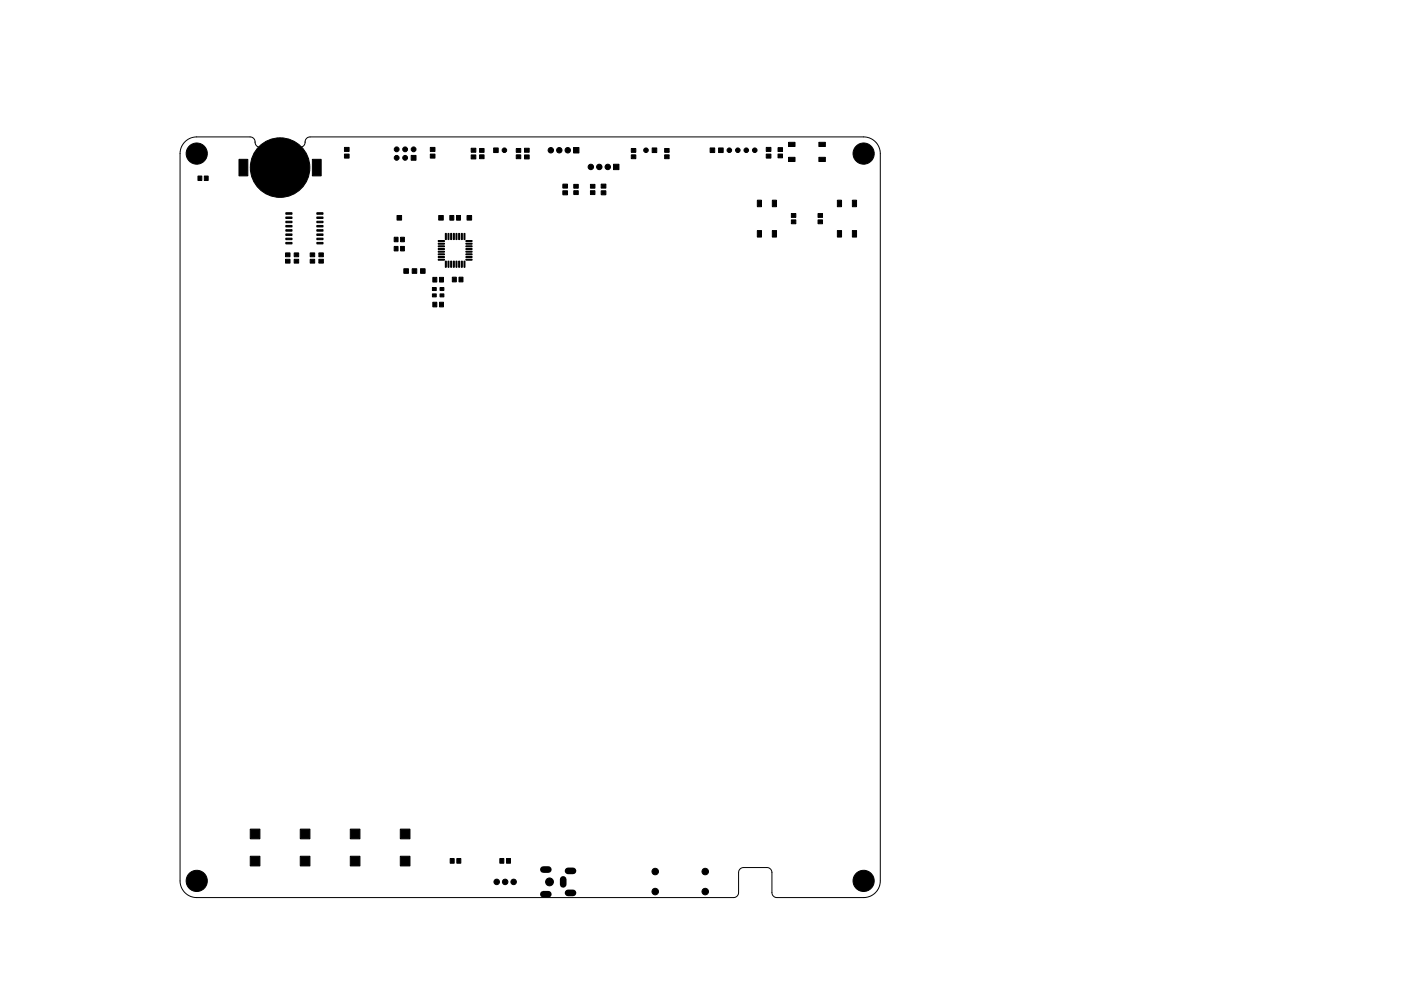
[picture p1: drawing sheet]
<svg xmlns="http://www.w3.org/2000/svg" width="420mm" height="297mm" viewBox="0 0 420 297" stroke-linecap="round" stroke-linejoin="round" font-family="sans-serif">
<path d="M55.5 42.5a5 5 0 0 1 3.5-1.5h16a1.76 1.76 0 0 1 1.6 2.1l.5 .8 .8 .2h12.1a1.76 1.76 0 0 0 1.6-2.1l.5-.7 .9-.3h166a5 5 0 0 1 5 5v218a5 5 0 0 1-5 5h-26a1.5 1.5 0 0 1-1.5-1.5v-6a1.5 1.5 0 0 0-1.5-1.5h-7a1.5 1.5 0 0 0-1.5 1.5v6a1.5 1.5 0 0 1-1.5 1.5h-161a5 5 0 0 1-5-5v-218a5 5 0 0 1 1.5-3.5z" fill="none" stroke="#000" stroke-width=".3"/>
<g fill="#000" stroke="#000" stroke-width=".3">
<path d="M59.4 52.8h1.1v1.3h-1.1zM61.3 52.8h1.1v1.3h-1.1zM71.7 47.8h2.6v4.9h-2.6zM93.7 47.8h2.6v4.9h-2.6zM103.3 46.2h1.4v1.2h-1.4zM103.3 44.2h1.4v1.2h-1.4zM123.3 46.6h1.5v1.4h-1.5zM129.1 46.2h1.4v1.2h-1.4zM129.1 44.2h1.4v1.2h-1.4zM141.3 44.4h1.4v1.2h-1.4zM141.3 46.4h1.4v1.2h-1.4zM143.8 44.5h1.4v1.2h-1.4z"/>
<path d="M143.8 46.4h1.4v1.2h-1.4zM148 44.3h1.4v1.4h-1.4zM154.8 46.4h1.4v1.2h-1.4zM154.8 44.5h1.4v1.2h-1.4zM157.3 44.4h1.4v1.2h-1.4zM157.3 46.4h1.4v1.2h-1.4zM168.8 55.2h1.4v1.2h-1.4zM168.8 57.2h1.4v1.2h-1.4zM172 44.2h1.6v1.7h-1.6zM172.1 57.2h1.3v1.1h-1.3zM172.1 55.3h1.3v1.1h-1.3zM177.1 55.3h1.3v1.1h-1.3z"/>
<path d="M177.1 57.2h1.3v1.1h-1.3zM180.3 55.2h1.4v1.2h-1.4zM180.3 57.2h1.4v1.2h-1.4zM184 49.2h1.6v1.7h-1.6zM189.3 44.5h1.4v1.2h-1.4zM189.3 46.4h1.4v1.2h-1.4zM195.6 44.3h1.4v1.4h-1.4zM199.3 44.5h1.4v1.2h-1.4zM199.3 46.4h1.4v1.2h-1.4zM213 44.3h1.3v1.4h-1.3zM215.5 44.3h1.4v1.4h-1.4zM229.8 44.2h1.4v1.2h-1.4z"/>
<path d="M229.8 46.2h1.4v1.2h-1.4zM233.3 46.2h1.4v1.1h-1.4zM233.3 44.3h1.4v1.1h-1.4zM236.5 42.7h1.9v1.2h-1.9zM236.5 47.2h1.9v1.2h-1.9zM245.6 42.7h1.9v1.2h-1.9zM245.6 47.2h1.9v1.2h-1.9zM85.6 77.7h1.4v1.2h-1.4zM85.6 75.8h1.4v1.2h-1.4zM85.7 72.7h1.9v.4h-1.9zM85.7 71.4h1.9v.4h-1.9zM85.7 70.1h1.9v.5h-1.9z"/>
<path d="M85.7 68.8h1.9v.5h-1.9zM85.7 67.6h1.9v.4h-1.9zM85.7 66.3h1.9v.5h-1.9zM85.7 65h1.9v.5h-1.9zM85.7 63.8h1.9v.4h-1.9zM88.2 77.7h1.4v1.2h-1.4zM88.2 75.8h1.4v1.2h-1.4zM93 77.7h1.4v1.2h-1.4zM93 75.8h1.4v1.2h-1.4zM95.6 77.7h1.4v1.2h-1.4zM95.6 75.8h1.4v1.2h-1.4zM95 63.8h1.9v.4h-1.9z"/>
<path d="M95 65h1.9v.5h-1.9zM95 66.3h1.9v.5h-1.9zM95 67.6h1.9v.4h-1.9zM95 68.8h1.9v.5h-1.9zM95 70.1h1.9v.5h-1.9zM95 71.4h1.9v.4h-1.9zM95 72.7h1.9v.4h-1.9zM119.1 64.6h1.3v1.4h-1.3zM118.2 73.9h1.2v1.3h-1.2zM118.2 71.1h1.2v1.4h-1.2zM120.1 73.9h1.2v1.3h-1.2zM120.1 71.1h1.2v1.4h-1.2z"/>
<path d="M131.4 77.7h1.9v.3h-1.9zM131.4 76.9h1.9v.3h-1.9zM131.4 76.1h1.9v.3h-1.9zM131.4 75.3h1.9v.3h-1.9zM131.4 74.5h1.9v.3h-1.9zM131.4 73.7h1.9v.3h-1.9zM131.4 72.9h1.9v.3h-1.9zM131.4 72.1h1.9v.3h-1.9zM131.6 64.6h1.3v1.4h-1.3zM133.6 70h.3v1.8h-.3zM134.4 70h.3v1.8h-.3zM135.2 70h.3v1.8h-.3z"/>
<path d="M134.9 64.6h1.2v1.4h-1.2zM136 70h.3v1.8h-.3zM136.7 70h.3v1.8h-.3zM137.5 70h.3v1.8h-.3zM136.9 64.6h1.2v1.4h-1.2zM138.3 70h.3v1.8h-.3zM139.1 70h.3v1.8h-.3zM139.7 77.7h1.9v.3h-1.9zM139.7 76.9h1.9v.3h-1.9zM139.7 76.1h1.9v.3h-1.9zM139.7 75.3h1.9v.3h-1.9zM139.7 74.5h1.9v.3h-1.9z"/>
<path d="M139.7 73.7h1.9v.3h-1.9zM139.7 72.9h1.9v.3h-1.9zM139.7 72.1h1.9v.3h-1.9zM140.1 64.6h1.3v1.4h-1.3zM227.1 69.1h1.3v2h-1.3zM227.1 60h1.3v2h-1.3zM231.6 60h1.3v2h-1.3zM231.6 69.1h1.3v2h-1.3zM237.3 65.9h1.4v1.2h-1.4zM237.3 64h1.4v1.2h-1.4zM245.3 65.9h1.4v1.2h-1.4zM245.3 64h1.4v1.2h-1.4z"/>
<path d="M251.1 69.1h1.3v2h-1.3zM251.1 60h1.3v2h-1.3zM255.6 60h1.3v2h-1.3zM255.6 69.1h1.3v2h-1.3zM121.1 80.5h1.4v1.4h-1.4zM123.6 80.5h1.4v1.4h-1.4zM126.1 80.5h1.4v1.4h-1.4zM129.8 83.1h1.2v1.4h-1.2zM129.8 90.6h1.2v1.4h-1.2zM129.7 86.2h1.1v.9h-1.1zM129.7 88.1h1.1v.9h-1.1zM131.8 83.1h1.2v1.4h-1.2z"/>
<path d="M131.8 90.6h1.2v1.4h-1.2zM132 88.1h1.1v.9h-1.1zM132 86.2h1.1v.9h-1.1zM133.6 78.3h.3v1.8h-.3zM134.4 78.3h.3v1.8h-.3zM135.2 78.3h.3v1.8h-.3zM136 78.3h.3v1.8h-.3zM135.6 83.1h1.3v1.4h-1.3zM136.7 78.3h.3v1.8h-.3zM137.5 78.3h.3v1.8h-.3zM138.3 78.3h.3v1.8h-.3zM137.6 83.1h1.3v1.4h-1.3z"/>
<path d="M139.1 78.3h.3v1.8h-.3zM75.1 256.7h2.8v2.8h-2.8zM75.1 248.5h2.8v2.9h-2.8zM90.1 256.7h2.8v2.8h-2.8zM90.1 248.5h2.8v2.9h-2.8zM105.1 256.7h2.8v2.8h-2.8zM105.1 248.5h2.8v2.9h-2.8zM120.1 256.7h2.8v2.8h-2.8zM120.1 248.5h2.8v2.9h-2.8zM135 257.3h1.2v1.4h-1.2zM137 257.3h1.2v1.4h-1.2zM149.9 257.3h1.2v1.4h-1.2z"/>
<path d="M151.9 257.3h1.2v1.4h-1.2z"/>
<circle cx="59" cy="46" r="3.2"/>
<circle cx="84" cy="50.2" r="8.9"/>
<circle cx="119" cy="47.3" r=".72"/>
<circle cx="119" cy="44.8" r=".72"/>
<circle cx="121.5" cy="47.3" r=".72"/>
<circle cx="121.5" cy="44.8" r=".72"/>
<circle cx="124" cy="44.8" r=".72"/>
<circle cx="151.3" cy="45" r=".69"/>
<circle cx="165.2" cy="45" r=".81"/>
<circle cx="167.7" cy="45" r=".81"/>
<circle cx="170.3" cy="45" r=".81"/>
<circle cx="177.2" cy="50" r=".81"/>
<circle cx="179.7" cy="50" r=".81"/>
<circle cx="182.3" cy="50" r=".81"/>
<circle cx="193.7" cy="45" r=".69"/>
<circle cx="218.7" cy="45" r=".69"/>
<circle cx="221.3" cy="45" r=".69"/>
<circle cx="223.8" cy="45" r=".69"/>
<circle cx="226.3" cy="45" r=".69"/>
<circle cx="259" cy="46" r="3.2"/>
<circle cx="59" cy="264" r="3.2"/>
<circle cx="149" cy="264.3" r=".82"/>
<circle cx="151.5" cy="264.3" r=".82"/>
<circle cx="154" cy="264.3" r=".82"/>
<circle cx="164.8" cy="264.3" r="1.17"/>
<circle cx="196.5" cy="261.2" r=".97"/>
<circle cx="196.5" cy="267.2" r=".98"/>
<circle cx="211.5" cy="261.2" r=".97"/>
<circle cx="211.5" cy="267.2" r=".97"/>
<circle cx="259" cy="264" r="3.2"/>
</g>
<path d="M162.9 260.6h1.6M162.9 268h1.6M168.9 263.6v1.5M170.3 261h1.6M170.3 267.6h1.6" fill="none" stroke="#000" stroke-width="2"/>
</svg>
